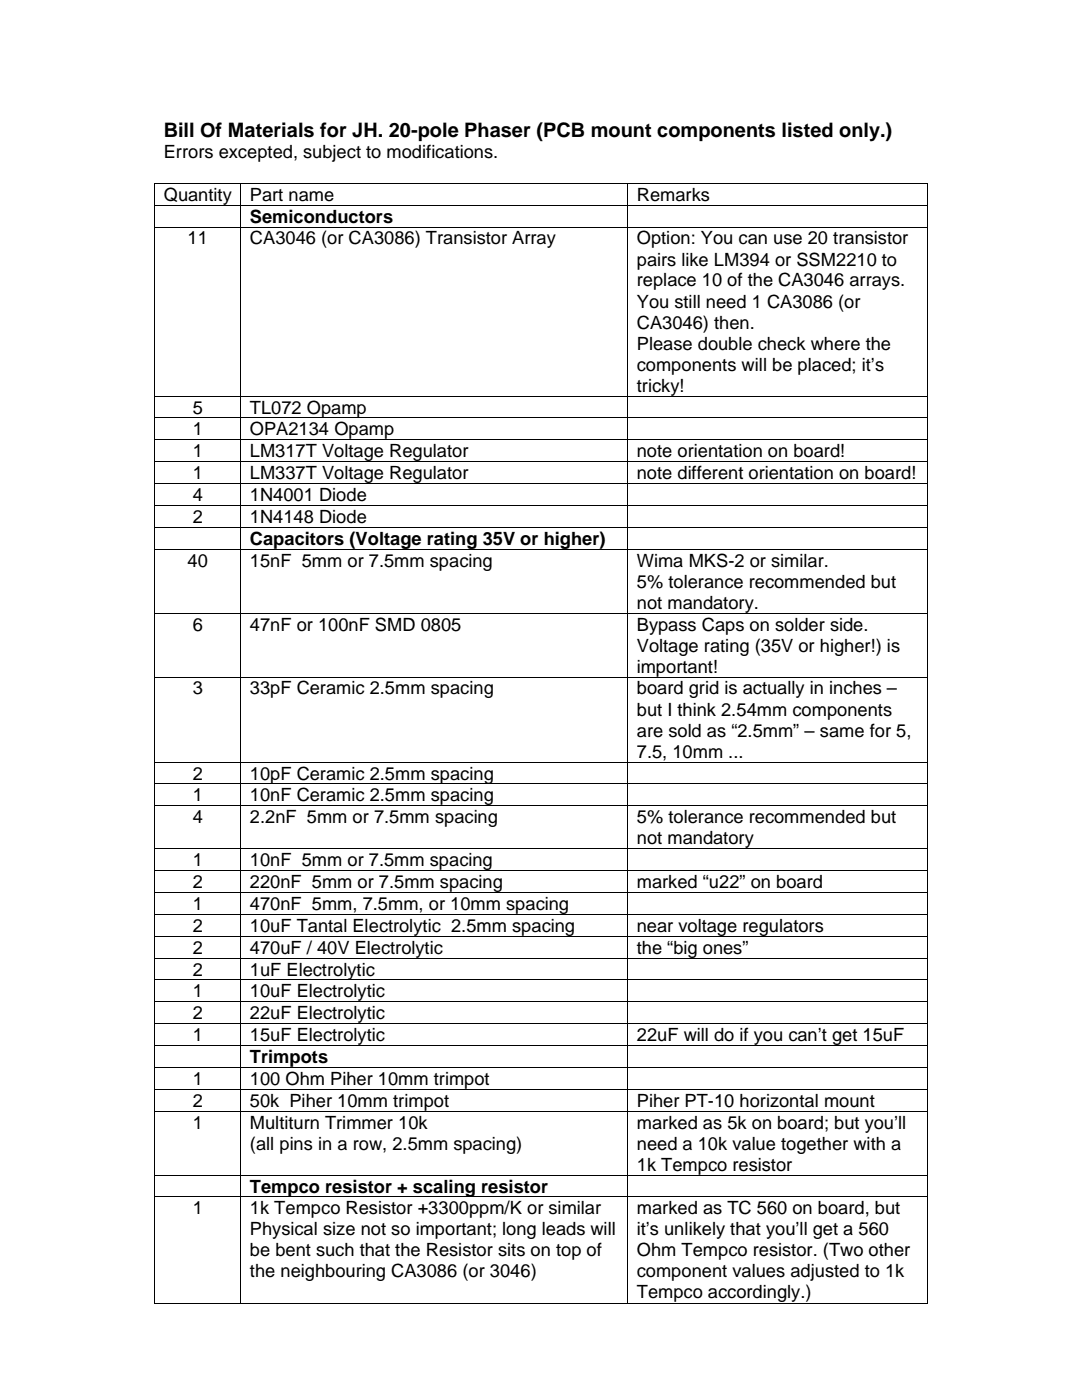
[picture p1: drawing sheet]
<svg xmlns="http://www.w3.org/2000/svg" width="216mm" height="279mm" viewBox="0 0 216 279" stroke-linecap="round" stroke-linejoin="round" font-family="sans-serif">
<defs><g id="words">
<text font-size="4" x="32.7" y="27.2">Bill Of Materials for JH. 20-pole Phaser (PCB mount components listed only.)</text>
<g font-size="3.6">
<text x="32.7" y="31.5">Errors excepted, subject to modifications.</text>
<text x="32.7" y="40">Quantity</text>
<text x="49.9" y="40">Part name</text>
<text x="127.1" y="40">Remarks</text>
<text x="49.9" y="44.4">Semiconductors</text>
<text x="37.4" y="48.8">11</text>
<text x="49.9" y="48.8">CA3046 (or CA3086) Transistor Array</text>
<text x="127.1" y="53">pairs like LM394 or SSM2210 to</text>
<text x="127.1" y="48.8">Option: You can use 20 transistor</text>
<text x="127.1" y="57.2">replace 10 of the CA3046 arrays.</text>
<text x="127.1" y="61.4">You still need 1 CA3086 (or</text>
<text x="127.1" y="65.6">CA3046) then.</text>
<text x="127.1" y="69.8">Please double check where the</text>
<text x="127.1" y="74">components will be placed; it’s</text>
<text x="38.5" y="82.5">5</text>
<text x="49.9" y="82.5">TL072 Opamp</text>
<text x="127.1" y="78.2">tricky!</text>
<text x="38.5" y="86.9">1</text>
<text x="49.9" y="86.9">OPA2134 Opamp</text>
<text x="38.5" y="91.3">1</text>
<text x="38.5" y="95.6">1</text>
<text x="49.9" y="95.6">LM337T Voltage Regulator</text>
<text x="49.9" y="91.3">LM317T Voltage Regulator</text>
<text x="127.1" y="95.6">note different orientation on board!</text>
<text x="127.1" y="91.3">note orientation on board!</text>
<text x="38.5" y="100">4</text>
<text x="49.9" y="100">1N4001 Diode</text>
<text x="38.5" y="104.4">2</text>
<text x="49.9" y="104.4">1N4148 Diode</text>
<text x="37.4" y="113.1">40</text>
<text x="49.9" y="113.1">15nF 5mm or 7.5mm spacing</text>
<text x="49.9" y="108.7">Capacitors (Voltage rating 35V or higher)</text>
<text x="127.1" y="113.1">Wima MKS-2 or similar.</text>
<text x="127.1" y="117.3">5% tolerance recommended but</text>
<text x="38.5" y="125.8">6</text>
<text x="49.9" y="125.8">47nF or 100nF SMD 0805</text>
<text x="127.1" y="125.8">Bypass Caps on solder side.</text>
<text x="127.1" y="121.5">not mandatory.</text>
<text x="127.1" y="130">Voltage rating (35V or higher!) is</text>
<text x="127.1" y="134.2">important!</text>
<text x="38.5" y="138.6">3</text>
<text x="49.9" y="138.6">33pF Ceramic 2.5mm spacing</text>
<text x="127.1" y="138.6">board grid is actually in inches –</text>
<text x="127.1" y="142.8">but I think 2.54mm components</text>
<text x="127.1" y="147">are sold as “2.5mm” – same for 5,</text>
<text x="38.5" y="155.6">2</text>
<text x="49.9" y="155.6">10pF Ceramic 2.5mm spacing</text>
<text x="127.1" y="151.2">7.5, 10mm ...</text>
<text x="38.5" y="159.9">1</text>
<text x="49.9" y="159.9">10nF Ceramic 2.5mm spacing</text>
<text x="38.5" y="164.3">4</text>
<text x="49.9" y="164.3">2.2nF 5mm or 7.5mm spacing</text>
<text x="127.1" y="164.3">5% tolerance recommended but</text>
<text x="38.5" y="172.8">1</text>
<text x="49.9" y="172.8">10nF 5mm or 7.5mm spacing</text>
<text x="127.1" y="168.5">not mandatory</text>
<text x="38.5" y="177.2">2</text>
<text x="49.9" y="177.2">220nF 5mm or 7.5mm spacing</text>
<text x="127.1" y="177.2">marked “u22” on board</text>
<text x="38.5" y="181.6">1</text>
<text x="38.5" y="186">2</text>
<text x="49.9" y="181.6">470nF 5mm, 7.5mm, or 10mm spacing</text>
<text x="49.9" y="186">10uF Tantal Electrolytic 2.5mm spacing</text>
<text x="127.1" y="186">near voltage regulators</text>
<text x="38.5" y="190.3">2</text>
<text x="49.9" y="190.3">470uF / 40V Electrolytic</text>
<text x="127.1" y="190.3">the “big ones”</text>
<text x="38.5" y="194.7">2</text>
<text x="49.9" y="194.7">1uF Electrolytic</text>
<text x="38.5" y="199.1">1</text>
<text x="38.5" y="203.4">2</text>
<text x="49.9" y="199.1">10uF Electrolytic</text>
<text x="49.9" y="203.4">22uF Electrolytic</text>
<text x="38.5" y="207.8">1</text>
<text x="49.9" y="207.8">15uF Electrolytic</text>
<text x="127.1" y="207.8">22uF will do if you can’t get 15uF</text>
<text x="49.9" y="212.1">Trimpots</text>
<text x="38.5" y="216.5">1</text>
<text x="38.5" y="220.9">2</text>
<text x="49.9" y="220.9">50k Piher 10mm trimpot</text>
<text x="49.9" y="216.5">100 Ohm Piher 10mm trimpot</text>
<text x="127.1" y="220.9">Piher PT-10 horizontal mount</text>
<text x="38.5" y="225.2">1</text>
<text x="49.9" y="225.2">Multiturn Trimmer 10k</text>
<text x="127.1" y="225.2">marked as 5k on board; but you’ll</text>
<text x="49.9" y="229.4">(all pins in a row, 2.5mm spacing)</text>
<text x="127.1" y="229.4">need a 10k value together with a</text>
<text x="127.1" y="233.6">1k Tempco resistor</text>
<text x="49.9" y="238">Tempco resistor + scaling resistor</text>
<text x="38.5" y="242.4">1</text>
<text x="49.9" y="242.4">1k Tempco Resistor +3300ppm/K or similar</text>
<text x="127.1" y="242.4">marked as TC 560 on board, but</text>
<text x="49.9" y="246.5">Physical size not so important; long leads will</text>
<text x="49.9" y="250.7">be bent such that the Resistor sits on top of</text>
<text x="127.1" y="246.5">it’s unlikely that you’ll get a 560</text>
<text x="127.1" y="250.7">Ohm Tempco resistor. (Two other</text>
<text x="49.9" y="255">the neighbouring CA3086 (or 3046)</text>
<text x="127.1" y="255">component values adjusted to 1k</text>
<text x="127.1" y="259.1">Tempco accordingly.)</text>
</g>
</g></defs>
<path d="M30.8 36.5h.2v.1h-.2zM185 36.5h.1v.1h-.1zM185 260h.1v.1h-.1z" fill="#000"/>
<g fill="none" stroke="#000" stroke-width=".2">
<path d="M30.8 36.6h154.3M30.9 36.6v4.3M48.1 36.6v4.3M125.3 36.6v4.3M185 36.6v4.3M30.8 40.9h154.3M30.8 45.3h154.3M30.9 41v4.2M30.9 45.4v33.6M48.1 41v4.2M48.1 45.4v33.6M125.3 41v4.2"/>
<path d="M125.3 45.4v33.6M185 41v4.2M185 45.4v33.6M30.8 79.1h154.3M30.9 79.1v4.2M48.1 79.1v4.2M125.3 79.1v4.2M185 79.1v4.2M30.8 83.4h154.3M30.8 87.8h154.3M30.8 92.1h154.3M30.8 96.5h154.3"/>
<path d="M30.9 83.5v4.2M30.9 87.9v4.2M30.9 92.2v4.2M30.9 96.6v4.2M48.1 83.5v4.2M48.1 87.9v4.2M48.1 92.2v4.2M48.1 96.6v4.2M125.3 83.5v4.2M125.3 87.9v4.2M125.3 92.2v4.2M125.3 96.6v4.2"/>
<path d="M185 83.5v4.2M185 87.9v4.2M185 92.2v4.2M185 96.6v4.2M30.8 100.9h154.3M30.8 105.2h154.3M30.8 109.6h154.3M30.9 100.9v4.3M30.9 105.3v4.2M30.9 109.7v12.6M48.1 100.9v4.3M48.1 105.3v4.2"/>
<path d="M48.1 109.7v12.6M125.3 100.9v4.3M125.3 105.3v4.2M125.3 109.7v12.6M185 100.9v4.3M185 105.3v4.2M185 109.7v12.6M30.8 122.4h154.3M30.8 135.1h154.3M30.9 122.4v12.6M30.9 135.2v16.8M48.1 122.4v12.6"/>
<path d="M48.1 135.2v16.8M125.3 122.4v12.6M125.3 135.2v16.8M185 122.4v12.6M185 135.2v16.8M30.8 152.1h154.3M30.8 156.4h154.3M30.9 152.2v4.2M30.9 156.5v4.2M48.1 152.2v4.2M48.1 156.5v4.2M125.3 152.2v4.2"/>
<path d="M125.3 156.5v4.2M185 152.2v4.2M185 156.5v4.2M30.8 160.8h154.3M30.8 169.4h154.3M30.8 173.7h154.3M30.8 178.1h154.3M30.9 160.9v8.4M30.9 169.5v4.2M30.9 173.8v4.2M30.9 178.2v4.2M48.1 160.9v8.4"/>
<path d="M48.1 169.5v4.2M48.1 173.8v4.2M48.1 178.2v4.2M125.3 160.9v8.4M125.3 169.5v4.2M125.3 173.8v4.2M125.3 178.2v4.2M185 160.9v8.4M185 169.5v4.2M185 173.8v4.2M185 178.2v4.2M30.8 182.5h154.3"/>
<path d="M30.8 186.8h154.3M30.8 191.2h154.3M30.8 195.6h154.3M30.8 199.9h154.3M30.9 182.6v4.2M30.9 186.9v4.2M30.9 191.3v4.2M30.9 195.6v4.2M48.1 182.6v4.2M48.1 186.9v4.2M48.1 191.3v4.2M48.1 195.6v4.2"/>
<path d="M125.3 182.6v4.2M125.3 186.9v4.2M125.3 191.3v4.2M125.3 195.6v4.2M185 182.6v4.2M185 186.9v4.2M185 191.3v4.2M185 195.6v4.2M30.8 204.3h154.3M30.8 208.6h154.3M30.8 213h154.3M30.8 217.4h154.3"/>
<path d="M30.9 200v4.2M30.9 204.4v4.2M30.9 208.7v4.2M30.9 213.1v4.2M30.9 217.5v4.2M48.1 200v4.2M48.1 204.4v4.2M48.1 208.7v4.2M48.1 213.1v4.2M48.1 217.5v4.2M125.3 200v4.2M125.3 204.4v4.2"/>
<path d="M125.3 208.7v4.2M125.3 213.1v4.2M125.3 217.5v4.2M185 200v4.2M185 204.4v4.2M185 208.7v4.2M185 213.1v4.2M185 217.5v4.2M30.8 221.7h154.3M30.8 234.5h154.3M30.8 238.9h154.3M30.9 221.8v12.6"/>
<path d="M30.9 234.6v4.2M30.9 239v21.1M48.1 221.8v12.6M48.1 234.6v4.2M48.1 239v21.1M125.3 221.8v12.6M125.3 234.6v4.2M125.3 239v21.1M185 221.8v12.6M185 234.6v4.2M185 239v21.1M30.8 260h17.2"/>
<path d="M48.2 260h77M125.4 260h59.6"/>
</g>
<use href="#words"/>
</svg>
